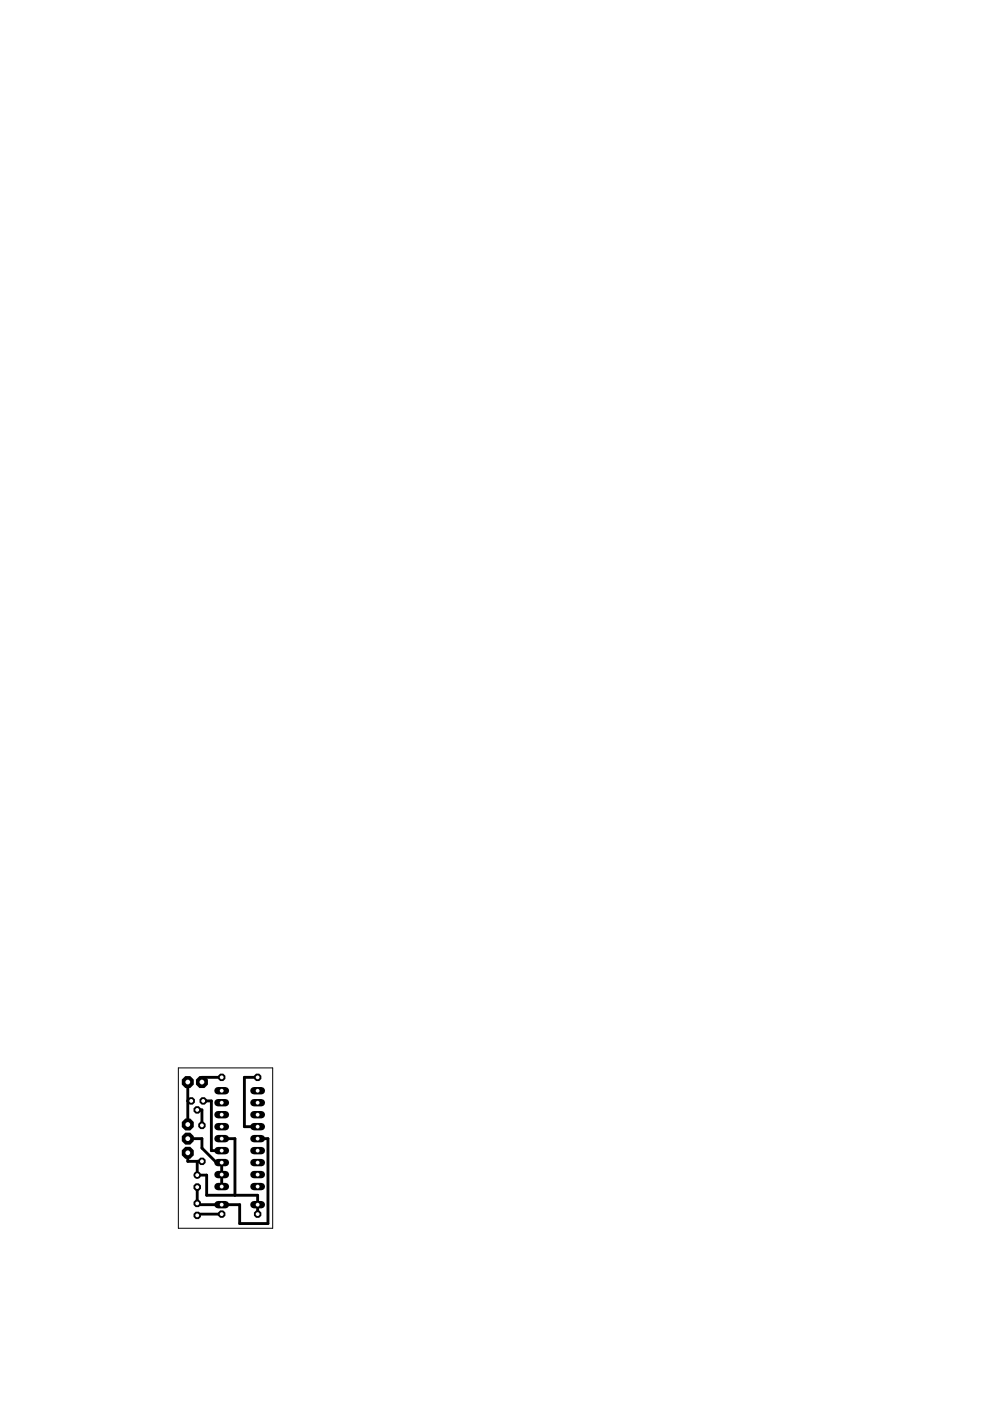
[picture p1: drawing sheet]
<svg xmlns="http://www.w3.org/2000/svg" width="210mm" height="297mm" viewBox="0 0 210 297" stroke-linecap="round" stroke-linejoin="round" font-family="sans-serif">
<path d="M37.8 226.4h20v34h-20z" fill="none" stroke="#000" stroke-width=".21"/>
<g fill="none" stroke="#000" stroke-width="1.6">
<path d="M46.2 231.3h1.6M46.2 233.8h1.6M46.2 236.3h1.6M46.2 238.9h1.6M53.8 231.3h1.6M53.8 233.8h1.6M53.8 236.3h1.6M53.8 238.9h1.6M46.2 241.4h1.6M46.2 244h1.6M46.2 246.5h1.6M46.2 249h1.6"/>
<path d="M46.2 251.6h1.6M46.2 255.4h1.6M53.8 241.4h1.6M53.8 244h1.6M53.8 246.5h1.6M53.8 249h1.6M53.8 251.6h1.6M53.8 255.4h1.6"/>
</g>
<g fill="#000">
<circle cx="39.8" cy="229.4" r="1.37"/>
<circle cx="39.8" cy="238.4" r="1.37"/>
<circle cx="40.5" cy="233.4" r=".85"/>
<circle cx="41.8" cy="235.3" r=".85"/>
<circle cx="42.8" cy="238.6" r=".85"/>
<circle cx="42.8" cy="229.4" r="1.37"/>
<circle cx="43.1" cy="233.4" r=".85"/>
<circle cx="47" cy="228.4" r=".85"/>
<circle cx="54.6" cy="228.4" r=".85"/>
<circle cx="39.8" cy="241.4" r="1.37"/>
<circle cx="39.8" cy="244.4" r="1.37"/>
<circle cx="41.8" cy="249.1" r=".8"/>
<circle cx="41.8" cy="257.7" r=".85"/>
<circle cx="41.8" cy="255.1" r=".85"/>
<circle cx="41.8" cy="251.7" r=".87"/>
<circle cx="42.8" cy="246.2" r=".85"/>
<circle cx="47" cy="257.4" r=".85"/>
<circle cx="54.6" cy="257.4" r=".85"/>
</g>
<path d="M39.8 233.4h.7M39.8 229.4v9M41.8 235.3h1v3.3M43.1 233.4h1.7v10.6h2.2M47 228.4h-4.2v1M54.6 228.4h-2.8v10.5h2.8M39.8 241.4h3v2l3 3 1.2 .1v5.1M39.8 244.4v1.8h3M41.8 246.2v2.9h2v4.3h10.8v4M47 241.4h2.8v12M47 257.4h-5.2v.3M54.6 241.4h2.2v18h-6v-4h-9v-3.7" fill="none" stroke="#000" stroke-width=".61"/>
<g fill="#fff">
<circle cx="54.6" cy="231.3" r=".41"/>
<circle cx="54.6" cy="233.8" r=".41"/>
<circle cx="54.6" cy="241.4" r=".41"/>
<circle cx="54.6" cy="244" r=".41"/>
<circle cx="54.6" cy="236.3" r=".41"/>
<circle cx="54.6" cy="238.9" r=".41"/>
<circle cx="54.6" cy="246.5" r=".41"/>
<circle cx="54.6" cy="249" r=".41"/>
<circle cx="54.6" cy="251.6" r=".41"/>
<circle cx="47" cy="251.6" r=".41"/>
<circle cx="47" cy="249" r=".41"/>
<circle cx="47" cy="246.5" r=".41"/>
<circle cx="47" cy="244" r=".41"/>
<circle cx="47" cy="241.4" r=".41"/>
<circle cx="47" cy="238.9" r=".41"/>
<circle cx="47" cy="236.3" r=".41"/>
<circle cx="47" cy="233.8" r=".41"/>
<circle cx="47" cy="231.3" r=".41"/>
<circle cx="43.1" cy="233.4" r=".41"/>
<circle cx="41.8" cy="235.3" r=".41"/>
<circle cx="40.5" cy="233.4" r=".41"/>
<circle cx="54.6" cy="255.4" r=".41"/>
<circle cx="47" cy="255.4" r=".41"/>
<circle cx="41.8" cy="257.7" r=".41"/>
<circle cx="41.8" cy="255.1" r=".41"/>
<circle cx="54.6" cy="228.4" r=".41"/>
<circle cx="47" cy="228.4" r=".41"/>
<circle cx="42.8" cy="238.6" r=".41"/>
<circle cx="42.8" cy="246.2" r=".41"/>
<circle cx="41.8" cy="251.7" r=".41"/>
<circle cx="41.8" cy="249.1" r=".41"/>
<circle cx="42.8" cy="229.4" r=".51"/>
<circle cx="39.8" cy="229.4" r=".51"/>
<circle cx="39.8" cy="238.4" r=".51"/>
<circle cx="39.8" cy="244.4" r=".51"/>
<circle cx="39.8" cy="241.4" r=".51"/>
<circle cx="54.6" cy="257.4" r=".41"/>
<circle cx="47" cy="257.4" r=".41"/>
</g>
</svg>
